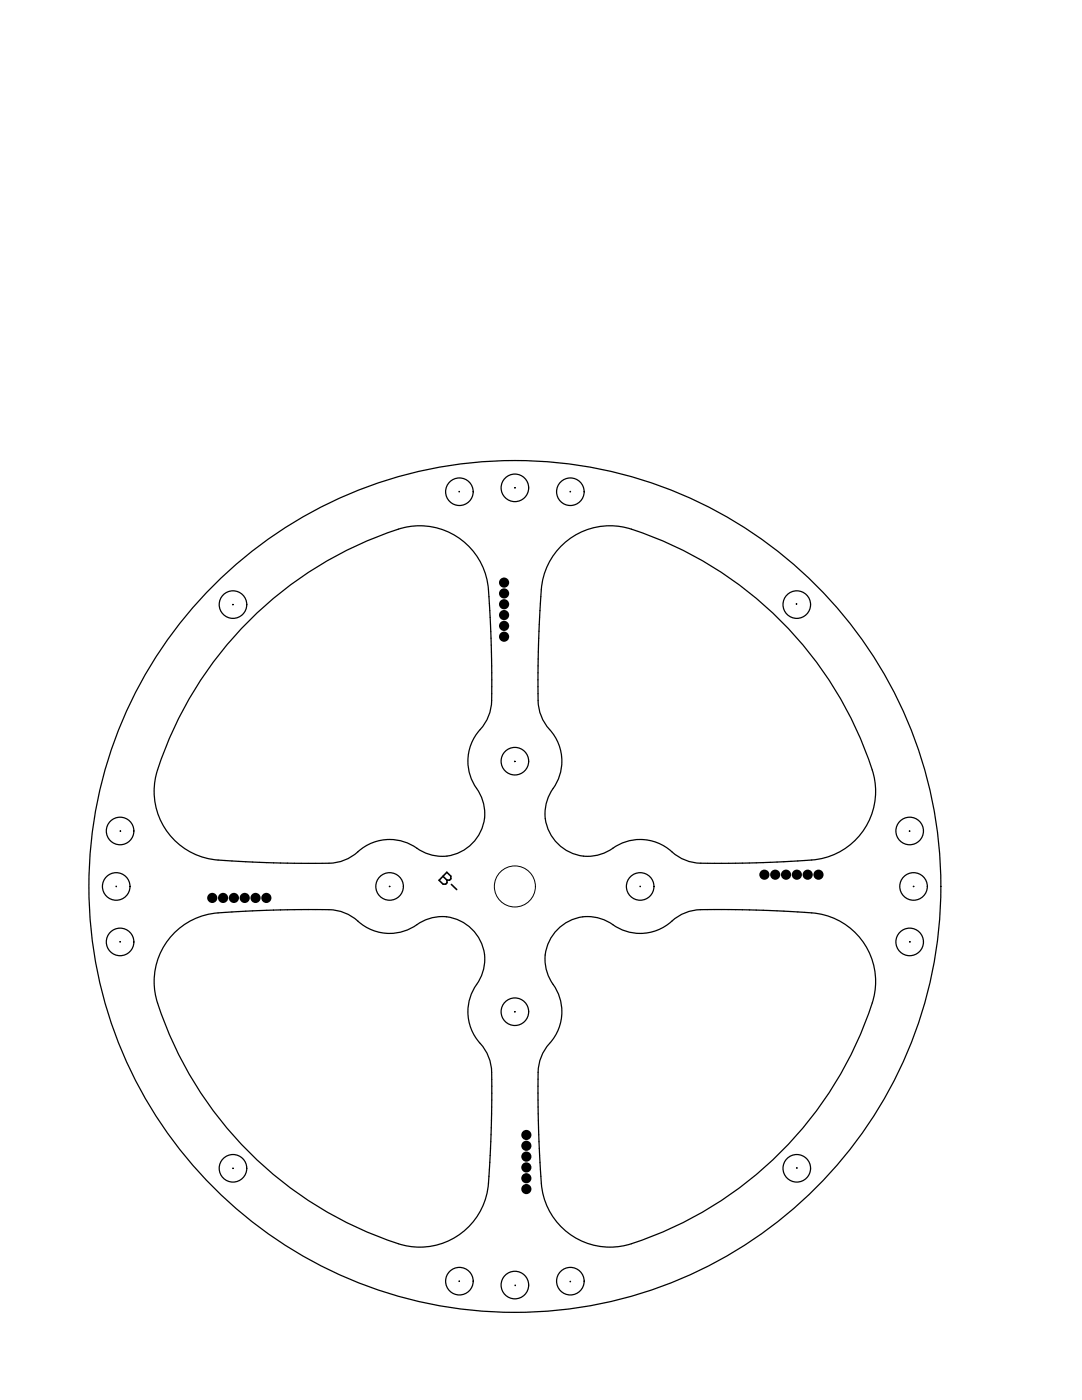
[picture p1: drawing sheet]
<svg xmlns="http://www.w3.org/2000/svg" width="216mm" height="279mm" viewBox="0 0 216 279" stroke-linecap="round" stroke-linejoin="round" font-family="sans-serif">
<g fill="none" stroke="#000" stroke-width=".2">
<circle cx="91.6" cy="98.1" r=".07"/>
<circle cx="102.7" cy="97.4" r=".07"/>
<circle cx="113.8" cy="98.1" r=".07"/>
<circle cx="46.5" cy="120.7" r=".07"/>
<circle cx="158.9" cy="120.5" r=".07"/>
<circle cx="102.7" cy="152" r=".07"/>
<circle cx="23.2" cy="176.9" r=".07"/>
<circle cx="24" cy="165.9" r=".07"/>
<circle cx="77.7" cy="176.9" r=".07"/>
<circle cx="102.7" cy="176.9" r="4.1"/>
<circle cx="127.7" cy="176.9" r=".07"/>
<circle cx="181.5" cy="165.9" r=".07"/>
<circle cx="182.3" cy="176.9" r=".07"/>
<circle cx="24" cy="188" r=".07"/>
<circle cx="181.5" cy="188" r=".07"/>
<circle cx="102.7" cy="201.9" r=".07"/>
<circle cx="46.5" cy="233.2" r=".07"/>
<circle cx="159" cy="233.1" r=".07"/>
<circle cx="91.6" cy="255.7" r=".07"/>
<circle cx="102.8" cy="256.5" r=".07"/>
<circle cx="113.8" cy="255.8" r=".07"/>
</g>
<g fill="none" stroke="#000" stroke-width=".25">
<path d="M111.9 109.1a13.7 13.7 0 0 1 14.1-3.5 74.5 74.5 0 0 1 48.5 49.9 13.8 13.8 0 0 1-13.9 16.2 237.1 237.1 0 0 1-21.6 .5 9.4 9.4 0 0 1-5.6-2.8 9.5 9.5 0 0 0-11.7 .2 8.6 8.6 0 0 1-10.9-1.8 8.6 8.6 0 0 1 0-11.1 9.5 9.5 0 0 0-1.7-11.7 9.4 9.4 0 0 1-1.7-6.6 224.1 224.1 0 0 1 .8-22.1 13.7 13.7 0 0 1 3.7-7.2zM49.7 123.9a73.1 73.1 0 0 1 31.6-18.7 13.8 13.8 0 0 1 16.3 13.9 236.9 236.9 0 0 1 .5 21.5 9.4 9.4 0 0 1-2.8 5.7 9.5 9.5 0 0 0 .2 11.6 8.6 8.6 0 0 1-1.8 11 8.6 8.6 0 0 1-11.1 0 9.5 9.5 0 0 0-11.8 1.6 9.4 9.4 0 0 1-6.5 1.8 224.1 224.1 0 0 1-22.2-.8 13.7 13.7 0 0 1-10.7-17.8 75 75 0 0 1 18.3-29.8zM95.1 196.5a9.5 9.5 0 0 0 1.2 12.3 9.4 9.4 0 0 1 1.8 6.6 223.9 223.9 0 0 1-.8 22.1 13.7 13.7 0 0 1-17.8 10.7M95.1 196.5a8.6 8.6 0 0 0-1.2-11.3 8.6 8.6 0 0 0-11.3-.3 9.5 9.5 0 0 1-11.8-1.6 9.4 9.4 0 0 0-6.5-1.8 224 224 0 0 0-22.2 .9 13.7 13.7 0 0 0-10.7 17.8 75 75 0 0 0 48.1 48M110.4 196.5a9.5 9.5 0 0 1-1.2 12.3 9.4 9.4 0 0 0-1.8 6.6 224 224 0 0 0 .8 22.1 13.7 13.7 0 0 0 17.8 10.7 75 75 0 0 0 48-48M110.4 196.5a8.6 8.6 0 0 1 1.2-11.3 8.6 8.6 0 0 1 11.3-.3 9.5 9.5 0 0 0 11.8-1.6 9.4 9.4 0 0 1 6.5-1.8 224 224 0 0 1 22.2 .9 13.7 13.7 0 0 1 10.6 17.8"/>
<circle cx="91.7" cy="98.1" r="2.75"/>
<circle cx="102.7" cy="97.4" r="2.75"/>
<circle cx="113.8" cy="98.1" r="2.75"/>
<circle cx="46.5" cy="120.7" r="2.75"/>
<circle cx="159" cy="120.7" r="2.75"/>
<circle cx="102.7" cy="151.9" r="2.75"/>
<circle cx="23.2" cy="176.9" r="2.75"/>
<circle cx="24" cy="165.8" r="2.75"/>
<circle cx="77.7" cy="176.9" r="2.75"/>
<circle cx="102.7" cy="176.9" r="85"/>
<circle cx="127.7" cy="176.9" r="2.75"/>
<circle cx="181.5" cy="165.8" r="2.75"/>
<circle cx="182.3" cy="176.9" r="2.75"/>
<circle cx="24" cy="188" r="2.75"/>
<circle cx="181.5" cy="188" r="2.75"/>
<circle cx="102.7" cy="201.9" r="2.75"/>
<circle cx="46.5" cy="233.2" r="2.75"/>
<circle cx="159" cy="233.2" r="2.75"/>
<circle cx="91.7" cy="255.7" r="2.75"/>
<circle cx="102.7" cy="256.5" r="2.75"/>
<circle cx="113.8" cy="255.7" r="2.75"/>
</g>
<path d="M88.4 174.9l.8 .8M89.2 174.1l.8 .8v.5l-.3 .2-.5 .1v.5l-.3 .2-.5 .1-.8-.8zM90.1 176.5l1 1" fill="none" stroke="#000" stroke-width=".32"/>
<g fill="#000">
<circle cx="100.6" cy="116.3" r="1.02"/>
<circle cx="100.6" cy="118.4" r="1.02"/>
<circle cx="100.6" cy="127.1" r="1.02"/>
<circle cx="100.6" cy="124.9" r="1.02"/>
<circle cx="100.6" cy="122.7" r="1.02"/>
<circle cx="100.6" cy="120.6" r="1.02"/>
<circle cx="42.4" cy="179.2" r="1.02"/>
<circle cx="44.5" cy="179.2" r="1.02"/>
<circle cx="46.7" cy="179.2" r="1.02"/>
<circle cx="48.8" cy="179.2" r="1.02"/>
<circle cx="51" cy="179.2" r="1.02"/>
<circle cx="53.1" cy="179.2" r="1.02"/>
<circle cx="152.5" cy="174.6" r="1.02"/>
<circle cx="154.7" cy="174.6" r="1.02"/>
<circle cx="156.8" cy="174.6" r="1.02"/>
<circle cx="159" cy="174.6" r="1.02"/>
<circle cx="161.2" cy="174.6" r="1.02"/>
<circle cx="163.3" cy="174.6" r="1.02"/>
<circle cx="105" cy="230.8" r="1.02"/>
<circle cx="105" cy="228.7" r="1.02"/>
<circle cx="105" cy="226.5" r="1.02"/>
<circle cx="105" cy="237.3" r="1.02"/>
<circle cx="105" cy="235.1" r="1.02"/>
<circle cx="105" cy="233" r="1.02"/>
</g>
</svg>
